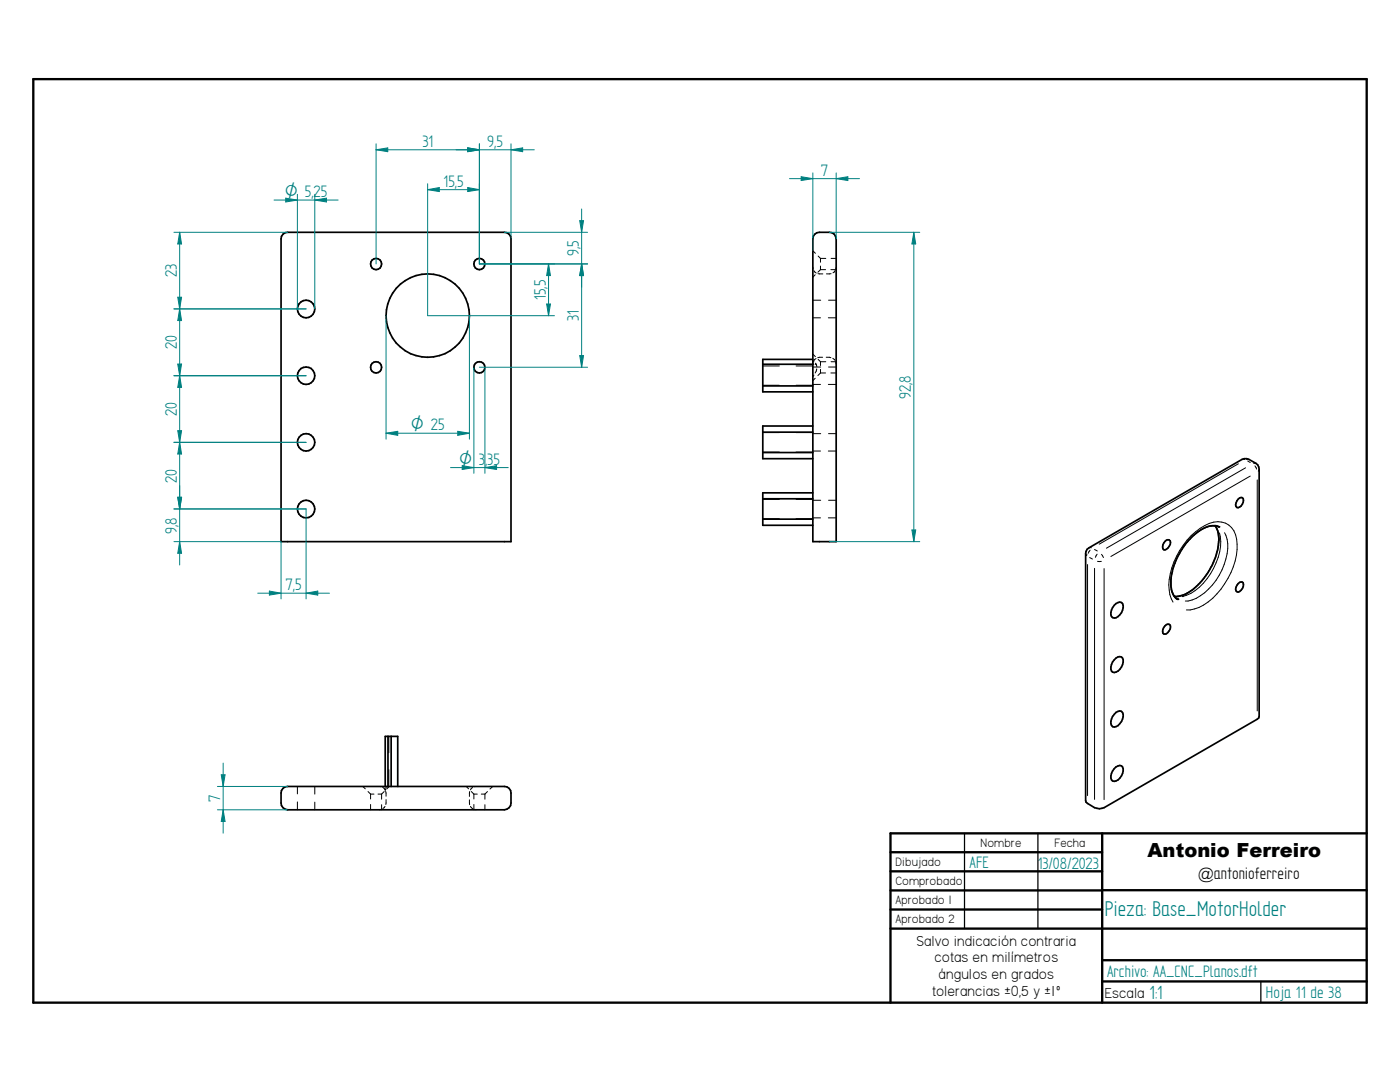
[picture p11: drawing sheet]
<svg xmlns="http://www.w3.org/2000/svg" width="279mm" height="216mm" viewBox="0 0 279 216" stroke-linecap="round" stroke-linejoin="round" font-family="sans-serif">
<defs><g id="words">
<text font-size="4.8" fill="#008080" x="220.5" y="182.8">Pieza: Base_MotorHolder</text>
<text font-size="4.3" fill="#008080" x="229.4" y="199.3">1:1</text>
<text font-size="3.9" x="229" y="171">Antonio Ferreiro</text>
<g font-size="3.7" fill="#008080">
<text x="84.3" y="29.3">31</text>
<text x="97.2" y="29.3">9,5</text>
<text x="163.8" y="35.1">7</text>
<text x="60.8" y="39.4">5,25</text>
<text x="88.5" y="37.3">15,5</text>
<text x="115.5" y="51.1" transform="rotate(-90 115.5 51.1)">9,5</text>
<text x="35.3" y="55.3" transform="rotate(-90 35.3 55.3)">23</text>
<text x="108.9" y="59.9" transform="rotate(-90 108.9 59.9)">15,5</text>
<text x="115.5" y="64.1" transform="rotate(-90 115.5 64.1)">31</text>
<text x="35.3" y="69.7" transform="rotate(-90 35.3 69.7)">20</text>
<text x="35.3" y="83" transform="rotate(-90 35.3 83)">20</text>
<text x="181.8" y="79.6" transform="rotate(-90 181.8 79.6)">92,8</text>
<text x="95.6" y="92.7">3</text>
<text x="96.8" y="92.7">,</text>
<text x="97.2" y="92.7">35</text>
<text x="35.3" y="96.3" transform="rotate(-90 35.3 96.3)">20</text>
<text x="35.3" y="106.5" transform="rotate(-90 35.3 106.5)">9,8</text>
<text x="57" y="117.8">7,5</text>
<text x="43.9" y="160" transform="rotate(-90 43.9 160)">7</text>
<text x="193.5" y="173.1">AFE</text>
<text x="207.1" y="173.4">1</text>
<text x="208.1" y="173.4">3/08/2023</text>
<text x="220.9" y="194.9">Archivo: AA_CNC_Planos.dft</text>
<text x="252.6" y="199.1">Hoja 11 de 38</text>
</g>
<text font-size="3.7" x="239.1" y="175.4">@antonioferreiro</text>
<g font-size="3.6" fill="#008080">
<text x="56.9" y="39.4">O</text>
<text x="82" y="85.9">O 25</text>
<text x="91.6" y="92.7">O</text>
</g>
<g font-size="3.3">
<text x="182.9" y="188.7">Salvo indicación contraria</text>
<text x="186.5" y="192">cotas en milímetros</text>
<text x="187.3" y="195.4">ángulos en grados</text>
<text x="186" y="198.7">tolerancias ±0,5 y ±1º</text>
<text x="220.5" y="199.2">Escala</text>
</g>
<g font-size="2.7">
<text x="178.7" y="172.8">Dibujado</text>
<text x="195.7" y="169">Nombre</text>
<text x="210.4" y="169">Fecha</text>
<text x="178.7" y="176.6">Comprobado</text>
<text x="178.7" y="180.4">Aprobado 1</text>
<text x="178.7" y="184.2">Aprobado 2</text>
</g>
</g></defs>
<path d="M6.6 15.8h266.2v184.3h-266.2zM177.7 170.1h42.3M177.7 173.9h42.3M177.7 177.7h42.3M220 166.3v33.8M220 177.6h52.8M272.8 166.3h-95.1v33.8M177.7 181.5h42.3M177.7 185.3h95.1M220 191.6h52.8M220 195.8h52.8" fill="none" stroke="#000" stroke-width=".47"/>
<path d="M192.5 166.3v19M207.1 166.3v19M251.6 195.8v4.3" fill="none" stroke="#000" stroke-width=".25"/>
<g fill="none" stroke="#000" stroke-width=".34">
<path d="M56.5 46.7l.4-.3h.5h43.3a1.3 1.3 0 0 1 1.3 1.3v60.4h-45.9v-60.4l.1-.5zM162.6 46.7a3.9 3.9 0 0 1 3.9 0l.4 1v60.4h-4.7v-60.4l.1-.5zM152.2 72.7h10M152.2 77h10M162.2 71.7h-10v6.5h10M152.2 86.2h10M152.2 90.3h10M152.2 99.5h10M162.2 85h-10v6.5h10M162.2 98.3h-10v6.5h10M247.1 99.6l.3-.2 .5-.1a1.31 1.31 0 0 1-1.1 2 1.08 1.08 0 0 1 .3-1.7zM152.2 103.6h10"/>
<path d="M217 109.6l30.9-17.9 .4-.2a3.4 3.4 0 0 1 2.9 1.7v50.1l-30.9 17.9a2.84 2.84 0 0 1-3.3-.9l-.3-.5v-49.4zM232.5 108l.3-.2 .5-.1a1.29 1.29 0 0 1-.8 2h-.3a1.2 1.2 0 0 1 .3-1.7zM242.6 105l.2 .4a6.7 6.7 0 0 1 0 4.9 13.7 13.7 0 0 1-3.2 5.9 7 7 0 0 1-5.2 2.8M243.3 105.2l-.5-.2a3.5 3.5 0 0 0-2.5 .4 12.1 12.1 0 0 0-5.1 5.4l-1.2 2.9-.3 2v1.3l.2 1.1 .5 .9 .6 .5M247.1 116.5l.3-.3h.5a1.35 1.35 0 0 1-.8 2l-.3-.1a1.04 1.04 0 0 1 .3-1.6zM222.4 120.8a1.11 1.11 0 0 1 1.6-.4 2.27 2.27 0 0 1-1.6 2.9 .81 .81 0 0 1-.7-1.1l.3-1zM222.4 131.7a1.04 1.04 0 0 1 1.6-.4 2.31 2.31 0 0 1-1.6 2.9 .81 .81 0 0 1-.7-1.1l.3-1zM232.5 124.9l.3-.3h.5a1.04 1.04 0 0 1-.2 1.6l-.3 .2-.6 .1a1.14 1.14 0 0 1 .3-1.6zM56.5 157.3l.4-.3 .5-.1h43.3a1.3 1.3 0 0 1 1.3 1.3v2a1.37 1.37 0 0 1-1.3 1.4h-43.3a1.37 1.37 0 0 1-1.3-1.4v-2l.1-.5zM76.9 156.9v-10h2.5v10M77.4 146.9v10M78.1 146.9v10"/>
<path d="M222.4 153.4a1.11 1.11 0 0 1 1.6-.4 2.31 2.31 0 0 1-1.6 2.9 .81 .81 0 0 1-.7-1.1l.3-1zM222.7 142.2l.4-.3a.68 .68 0 0 1 1.1 .6 2.44 2.44 0 0 1-1.8 2.6 1 1 0 0 1-.6-1.6l.2-.5z"/>
<circle cx="75" cy="52.7" r="1.11"/>
<circle cx="95.7" cy="52.7" r="1.11"/>
<circle cx="61.1" cy="75" r="1.75"/>
<circle cx="61.1" cy="61.7" r="1.75"/>
<circle cx="75" cy="73.3" r="1.11"/>
<circle cx="85.4" cy="63" r="8.3"/>
<circle cx="95.7" cy="73.3" r="1.11"/>
<circle cx="61.1" cy="88.3" r="1.73"/>
<circle cx="61.1" cy="101.6" r="1.75"/>
</g>
<g fill="none" stroke="#000" stroke-width=".2">
<path d="M162.2 59.9h1.6M162.2 50l.5 .5M162.2 53.3l.1 .4M162.4 54l.5 .5M162.7 54.8l-.5 .5M163.2 54.6l1 .1M163.3 51.1l.4 .5M163.7 51.6v.7M163.7 53.1v.7M163.7 53.8h1.1M163.7 51.6h1.1M163.7 53.8l-.5 .5"/>
<path d="M165.4 59.9h1.5M165.8 53.8h1.1M165.9 54.6l-1 .1M165.9 51.6h1M166.7 54l-.5 .4M166.9 53.3l-.1 .3M152.2 73h3.3M152.2 76.9h3.3M158.9 73h3.3M158.9 76.9h3.3M162.2 72.7h.2M162.2 71.9l.2 .3"/>
<path d="M162.2 63.4h1.5M162.2 73.2h1.6M162.2 76.7h1.5M162.2 70.7l.5 .5M162.3 72.3l-.1 .3M162.4 74.8l-.2 .4M162.7 72.7h.2M162.7 75.5l-.5 .4M162.7 72.5l.2 .2M162.9 71.5l-.5 .5M162.9 72.7l.1 .4M163 73.6l-.3 .8"/>
<path d="M163.3 71.7l.4 .5M163.7 72.2v.7M163.7 73.7v.7M163.7 74.4h1.1M163.7 72.2h1.1M163.7 74.4l-.5 .5M164.2 71.3l-1 .1M164.9 71.3l.9 .1M165.3 63.4h1.6M165.3 76.7h1.6M165.4 73.2h1.5M165.8 74.4h1.1"/>
<path d="M165.9 72.2h1M166.2 71.5l.5 .4M166.8 72.3l.1 .3M152.2 86.3h3.3M152.2 90.2h3.3M152.2 99.7h3.3M158.9 86.3h3.3M158.9 90.2h3.3M158.9 99.7h3.3M162.2 86.5h1.6M162.2 90h1.5M162.2 99.8h1.6"/>
<path d="M165.3 90h1.6M165.4 86.5h1.5M165.4 99.8h1.5M247.1 92.5l-27.7 16.1M248.2 91.6h.1M248.2 91.6l.2 .1M248.6 93.3l-27.8 16.1M249 92l.5 .3M249 91.6l-.2 .1M249.5 95l-27.8 16M250.2 92.5h.2M250.4 93l.4 .6"/>
<path d="M250.9 95.8v46.1M251.2 93.8l-.1 .2M152.2 103.5h3.3M158.9 103.5h3.3M162.2 103.3h1.5M165.3 103.3h1.6M216.7 110.7h.1M216.7 110.7l.2 .2M217 112.6v46.1M217.5 111.3l.5 .2M217.6 109.8l-.4 .6M217.6 109.3h.2"/>
<path d="M218.4 113.4v46.1M218.4 109.6l.6 .3M218.9 110.6l-.3 .6M219 112h.8M219.8 110.6l.4 .7M220.3 113.5v46.1M236 119h.1M243.4 106.3a10.5 10.5 0 0 1-1.8 8.2 9.9 9.9 0 0 1-5.6 4.5M244.4 106.3a6.7 6.7 0 0 1 .2 5.2 12 12 0 0 1-6.7 8.2l-1.3 .2M234.1 120.1a8.3 8.3 0 0 1-.3-6.8 14.2 14.2 0 0 1 7.5-8.9 3.8 3.8 0 0 1 5.5 3.2 14.5 14.5 0 0 1-6.6 13.1 6.5 6.5 0 0 1-3.4 1M59.4 156.9v1.5M62.8 156.9v1.6"/>
<path d="M72.4 156.9l.5 .5M73.4 157.9l.6 .6M74 158.5h.6M74 158.5v.9M75.4 158.5h.8M75.7 156.9l.3 .1M76.2 158.5v1M76.4 157.1l.4 .5M76.7 157.9l-.5 .6M76.9 156.9v.2M76.9 157.4v.3M77 157.9v1"/>
<path d="M77 157.4l-.1 .2M77 159.6v.9M77.3 156.9l-.1 .2M77.6 146.9v3.3M77.6 153.6v3.3M77.7 156.9l-.5 .5M93 156.9l.5 .5M93.7 159.6v1M93.7 157.9v1M94.1 157.9l.5 .6M94.3 157.1l-.4 .5M94.6 158.5h.6"/>
<path d="M94.6 158.5v.9M95 156.9l-.3 .1M96.1 158.5h.7M96.8 158.5v1M97.3 157.9l-.5 .6M98.3 156.9l-.5 .5M59.4 160v1.6M62.8 160.1v1.5M74 160.5v1.1M76.1 161.5l-.4 .1M76.2 160.6v1M76.8 160.9l-.4 .4"/>
<path d="M93.9 160.9l.5 .5M94.6 160.5v1.1M94.7 161.5l.3 .1M96.8 160.6v1"/>
</g>
<g fill="#000">
<circle cx="235" cy="119.6" r=".17"/>
<circle cx="235" cy="119.5" r=".17"/>
<circle cx="242.5" cy="104.9" r=".17"/>
<circle cx="243.2" cy="105.1" r=".17"/>
</g>
<path d="M34.7 46.4h22.7M35.9 46.4l.3 2.3h-.7zM34.7 61.6h26.4" fill="none" stroke="#008080" stroke-width=".2"/>
<path d="M35.9 46.4l.3 2.3h-.7z" fill="#008080"/>
<path d="M35.5 59.3h.7l-.3 2.3z" fill="none" stroke="#008080" stroke-width=".2"/>
<path d="M35.5 59.3h.7l-.3 2.3z" fill="#008080"/>
<path d="M35.9 46.4v15.2M34.7 61.6h26.4M34.7 75h26.4M35.9 61.6l.3 2.4h-.7z" fill="none" stroke="#008080" stroke-width=".2"/>
<path d="M35.9 61.6l.3 2.4h-.7z" fill="#008080"/>
<path d="M35.5 72.6h.7l-.3 2.4z" fill="none" stroke="#008080" stroke-width=".2"/>
<path d="M35.5 72.6h.7l-.3 2.4z" fill="#008080"/>
<path d="M34.7 75h26.4M35.9 61.6v13.4M35.9 75l.3 2.3h-.7zM34.7 88.3h26.4" fill="none" stroke="#008080" stroke-width=".2"/>
<path d="M35.9 75l.3 2.3h-.7z" fill="#008080"/>
<path d="M35.5 85.9h.7l-.3 2.4z" fill="none" stroke="#008080" stroke-width=".2"/>
<path d="M35.5 85.9h.7l-.3 2.4z" fill="#008080"/>
<path d="M35.9 75v13.3M34.7 88.3h26.4M35.9 88.3l.3 2.3h-.7zM34.7 101.6h26.4" fill="none" stroke="#008080" stroke-width=".2"/>
<path d="M35.9 88.3l.3 2.3h-.7z" fill="#008080"/>
<path d="M35.5 99.2h.7l-.3 2.4z" fill="none" stroke="#008080" stroke-width=".2"/>
<path d="M35.5 99.2h.7l-.3 2.4z" fill="#008080"/>
<path d="M35.5 99.2h.7l-.3 2.4zM35.9 88.3v13.3M34.7 101.6h26.4M34.7 108.1h21.4" fill="none" stroke="#008080" stroke-width=".2"/>
<path d="M35.5 99.2h.7l-.3 2.4z" fill="#008080"/>
<path d="M35.9 108.1l.3 2.3h-.7z" fill="none" stroke="#008080" stroke-width=".2"/>
<path d="M35.9 108.1l.3 2.3h-.7z" fill="#008080"/>
<path d="M77 63v24.6M93.7 63v24.6M35.9 96.9v15.8M77 86.4l2.4-.3v.8z" fill="none" stroke="#008080" stroke-width=".2"/>
<path d="M77 86.4l2.4-.3v.8z" fill="#008080"/>
<path d="M91.4 86.1l2.3 .3-2.3 .5z" fill="none" stroke="#008080" stroke-width=".2"/>
<path d="M91.4 86.1l2.3 .3-2.3 .5z" fill="#008080"/>
<path d="M94.6 73.3v21.1M96.8 73.3v21.1M77 86.4h16.7M92.2 92.9l2.4 .4-2.4 .4z" fill="none" stroke="#008080" stroke-width=".2"/>
<path d="M92.2 92.9l2.4 .4-2.4 .4z" fill="#008080"/>
<path d="M96.8 93.3l2.3-.4v.8z" fill="none" stroke="#008080" stroke-width=".2"/>
<path d="M96.8 93.3l2.3-.4v.8z" fill="#008080"/>
<path d="M95.7 28.7v24M102 28.7v19M102 29.9l2.3-.4v.8zM89.9 93.3h11.5" fill="none" stroke="#008080" stroke-width=".2"/>
<path d="M102 29.9l2.3-.4v.8z" fill="#008080"/>
<path d="M93.3 29.5l2.4 .4-2.4 .4z" fill="none" stroke="#008080" stroke-width=".2"/>
<path d="M93.3 29.5l2.4 .4-2.4 .4z" fill="#008080"/>
<path d="M75.1 28.7v24M91 29.9h15.6M93.3 29.5l2.4 .4-2.4 .4zM95.7 28.7v24" fill="none" stroke="#008080" stroke-width=".2"/>
<path d="M93.3 29.5l2.4 .4-2.4 .4z" fill="#008080"/>
<path d="M75.1 29.9l2.3-.4v.8z" fill="none" stroke="#008080" stroke-width=".2"/>
<path d="M75.1 29.9l2.3-.4v.8z" fill="#008080"/>
<path d="M75.1 29.9h20.6M95.7 52.7h21.6M100.7 46.4h16.6M115.7 44h.8l-.4 2.4z" fill="none" stroke="#008080" stroke-width=".2"/>
<path d="M115.7 44h.8l-.4 2.4z" fill="#008080"/>
<path d="M116.1 52.7l.4 2.3h-.8z" fill="none" stroke="#008080" stroke-width=".2"/>
<path d="M116.1 52.7l.4 2.3h-.8z" fill="#008080"/>
<path d="M95.7 52.7h21.6M116.1 41.7v15.6M116.1 52.7l.4 2.3h-.8zM95.7 73.3h21.6" fill="none" stroke="#008080" stroke-width=".2"/>
<path d="M116.1 52.7l.4 2.3h-.8z" fill="#008080"/>
<path d="M115.7 71h.8l-.4 2.3z" fill="none" stroke="#008080" stroke-width=".2"/>
<path d="M115.7 71h.8l-.4 2.3z" fill="#008080"/>
<path d="M95.7 52.7h15M109.5 52.7l.4 2.3h-.8zM116.1 52.7v20.6M85.3 63h25.4" fill="none" stroke="#008080" stroke-width=".2"/>
<path d="M109.5 52.7l.4 2.3h-.8z" fill="#008080"/>
<path d="M109.1 60.7h.8l-.4 2.3z" fill="none" stroke="#008080" stroke-width=".2"/>
<path d="M109.1 60.7h.8l-.4 2.3z" fill="#008080"/>
<path d="M85.3 36.7v26.3M93.3 37.4l2.4 .4-2.4 .4zM95.7 36.7v16M109.5 52.7v10.3" fill="none" stroke="#008080" stroke-width=".2"/>
<path d="M93.3 37.4l2.4 .4-2.4 .4z" fill="#008080"/>
<path d="M85.3 37.8l2.4-.4v.8z" fill="none" stroke="#008080" stroke-width=".2"/>
<path d="M85.3 37.8l2.4-.4v.8z" fill="#008080"/>
<path d="M85.3 37.8h10.4M53.8 117.9l2.3 .5-2.3 .3zM56.1 108.1v11.4M61.1 101.6v17.9" fill="none" stroke="#008080" stroke-width=".2"/>
<path d="M53.8 117.9l2.3 .5-2.3 .3z" fill="#008080"/>
<path d="M61.1 118.4l2.3-.5v.8z" fill="none" stroke="#008080" stroke-width=".2"/>
<path d="M61.1 118.4l2.3-.5v.8z" fill="#008080"/>
<path d="M51.4 118.4h14.3M43.4 156.9h14M44.2 154.6h.7l-.4 2.3zM43.4 161.6h14" fill="none" stroke="#008080" stroke-width=".2"/>
<path d="M44.2 154.6h.7l-.4 2.3z" fill="#008080"/>
<path d="M44.5 161.6l.4 2.3h-.7z" fill="none" stroke="#008080" stroke-width=".2"/>
<path d="M44.5 161.6l.4 2.3h-.7z" fill="#008080"/>
<path d="M59.4 38.8v22.8M62.8 38.8v22.8M62.8 39.9l2.4-.4v.8zM44.5 152.3v13.9" fill="none" stroke="#008080" stroke-width=".2"/>
<path d="M62.8 39.9l2.4-.4v.8z" fill="#008080"/>
<path d="M57 39.5l2.4 .4-2.4 .4z" fill="none" stroke="#008080" stroke-width=".2"/>
<path d="M57 39.5l2.4 .4-2.4 .4z" fill="#008080"/>
<path d="M54.7 39.9h12.8M162.2 34.5v15.5M166.9 34.5v13.2M166.9 35.6l2.3-.3v.7z" fill="none" stroke="#008080" stroke-width=".2"/>
<path d="M166.9 35.6l2.3-.3v.7z" fill="#008080"/>
<path d="M159.9 35.3l2.3 .3-2.3 .4z" fill="none" stroke="#008080" stroke-width=".2"/>
<path d="M159.9 35.3l2.3 .3-2.3 .4z" fill="#008080"/>
<path d="M157.6 35.6h13.9M165.5 46.4h18.1M182.4 46.4l.4 2.3h-.8zM165.5 108.1h18.1" fill="none" stroke="#008080" stroke-width=".2"/>
<path d="M182.4 46.4l.4 2.3h-.8z" fill="#008080"/>
<path d="M182 105.7h.8l-.4 2.4z" fill="none" stroke="#008080" stroke-width=".2"/>
<path d="M182 105.7h.8l-.4 2.4z" fill="#008080"/>
<path d="M182.4 46.4v61.7" fill="none" stroke="#008080" stroke-width=".2"/>
<use href="#words"/>
</svg>
